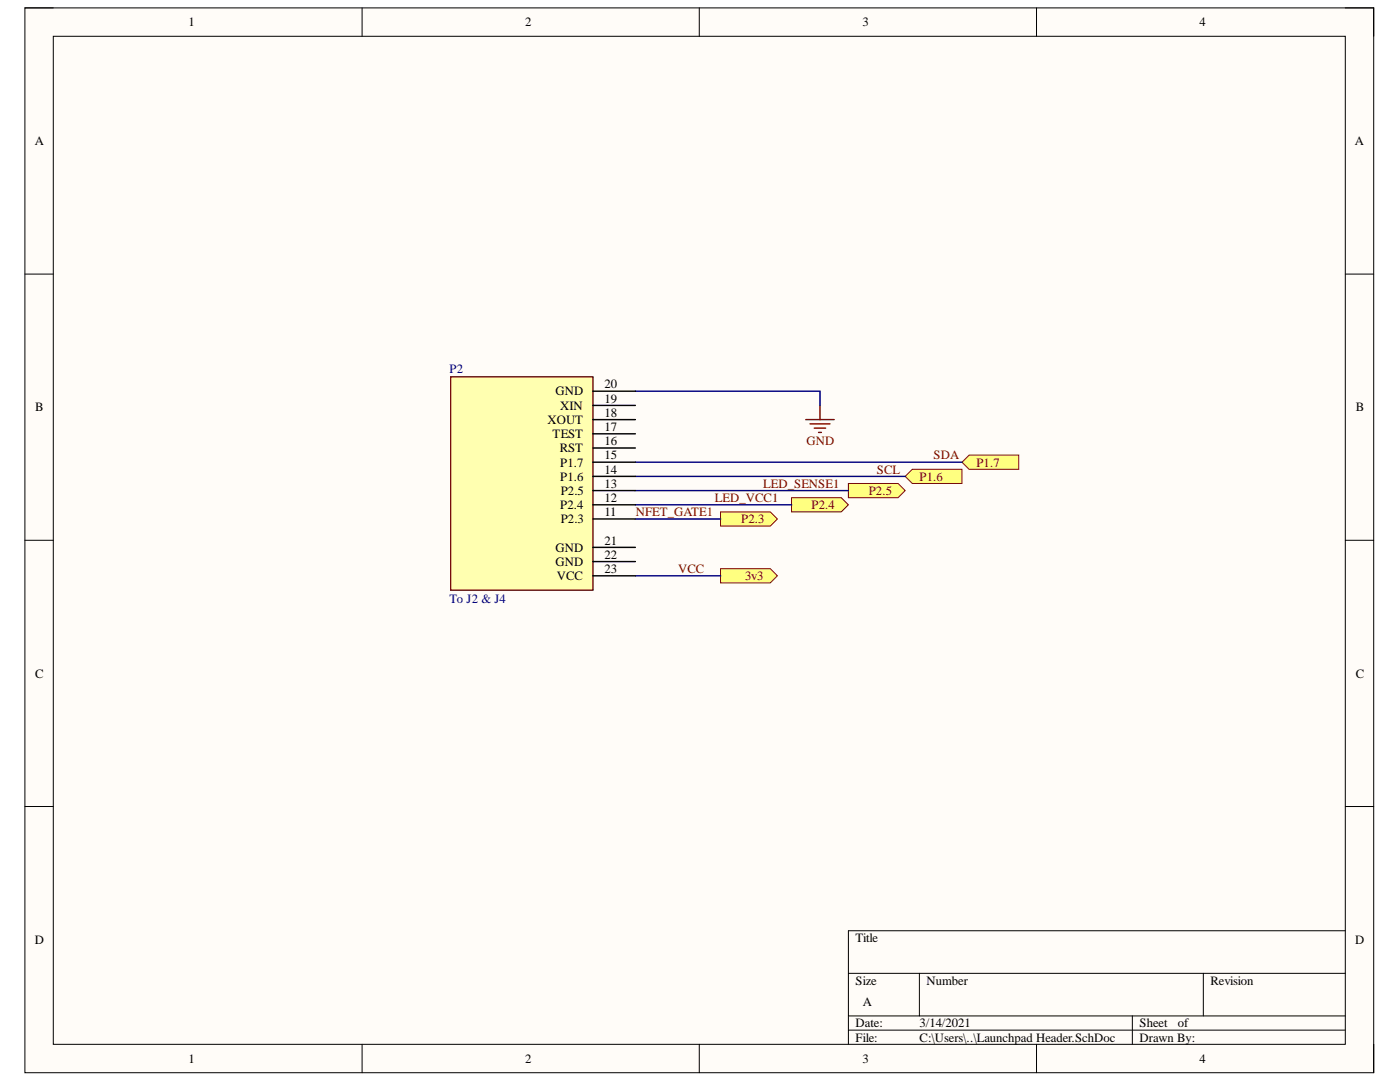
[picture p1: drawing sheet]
<svg xmlns="http://www.w3.org/2000/svg" width="279mm" height="216mm" viewBox="0 0 279 216" stroke-linecap="round" stroke-linejoin="round" font-family="sans-serif">
<defs><g id="words">
<g font-size="2.5">
<text x="37.6" y="5.2">1</text>
<text x="104.8" y="5.2">2</text>
<text x="172.1" y="5.2">3</text>
<text x="239.4" y="5.2">4</text>
<text x="6.9" y="29">A</text>
<text x="270.4" y="29">A</text>
<text x="120.6" y="77.4">20</text>
<text x="7" y="82.1">B</text>
<text x="110.9" y="78.9">GND</text>
<text x="111.8" y="81.8">XIN</text>
<text x="120.6" y="83.1">18</text>
<text x="120.6" y="80.3">19</text>
<text x="270.6" y="82.1">B</text>
<text x="109.3" y="84.6">XOUT</text>
<text x="110.3" y="87.4">TEST</text>
<text x="120.6" y="88.8">16</text>
<text x="120.6" y="86">17</text>
<text x="111.7" y="90.2">RST</text>
<text x="111.8" y="95.9">P1.6</text>
<text x="111.8" y="93.1">P1.7</text>
<text x="120.6" y="94.5">14</text>
<text x="120.6" y="91.7">15</text>
<text x="111.8" y="101.5">P2.4</text>
<text x="111.9" y="98.8">P2.5</text>
<text x="120.6" y="100.2">12</text>
<text x="120.6" y="97.3">13</text>
<text x="111.9" y="104.4">P2.3</text>
<text x="120.6" y="103">11</text>
<text x="110.9" y="110.1">GND</text>
<text x="110.9" y="112.9">GND</text>
<text x="120.6" y="108.7">21</text>
<text x="120.6" y="111.5">22</text>
<text x="111.1" y="115.8">VCC</text>
<text x="120.6" y="114.3">23</text>
<text x="7" y="135.2">C</text>
<text x="270.6" y="135.2">C</text>
<text x="6.9" y="188.3">D</text>
<text x="170.8" y="188">Title</text>
<text x="270.5" y="188.3">D</text>
<text x="170.8" y="196.5">Size</text>
<text x="184.9" y="196.5">Number</text>
<text x="241.6" y="196.5">Revision</text>
<text x="172.2" y="200.7">A</text>
<text x="170.8" y="205">Date:</text>
<text x="170.8" y="207.8">File:</text>
<text x="183.5" y="205">3/14/2021</text>
<text x="183.5" y="207.8">C:\Users\..\Launchpad Header.SchDoc</text>
<text x="227.4" y="205">Sheet</text>
<text x="227.4" y="207.8">Drawn By:</text>
<text x="235" y="205">of</text>
<text x="37.6" y="212.1">1</text>
<text x="104.8" y="212.1">2</text>
<text x="172.1" y="212.1">3</text>
<text x="239.4" y="212.1">4</text>
</g>
<g font-size="2.5" fill="#000080">
<text x="89.7" y="74.4">P2</text>
<text x="89.7" y="120.2">To J2 &amp; J4</text>
</g>
<g font-size="2.5" fill="#800000">
<text x="161" y="88.8">GND</text>
<text x="175" y="94.5">SCL</text>
<text x="183.5" y="95.9">P1.6</text>
<text x="186.3" y="91.7">SDA</text>
<text x="194.9" y="93.1">P1.7</text>
<text x="142.7" y="100.2">LED_VCC1</text>
<text x="152.3" y="97.3">LED_SENSE1</text>
<text x="162" y="101.5">P2.4</text>
<text x="173.4" y="98.8">P2.5</text>
<text x="126.9" y="103">NFET_GATE1</text>
<text x="147.9" y="104.4">P2.3</text>
<text x="135.3" y="114.3">VCC</text>
<text x="148.7" y="115.8">3v3</text>
</g>
</g></defs>
<path d="M5 1.6h269.2v212.4h-269.2z" fill-rule="evenodd" fill="#fffcf8"/>
<path d="M5 1.6h269.2v212.4h-269.2z" fill="none" stroke="#000" stroke-width=".2"/>
<path d="M10.6 7.2h257.9v201.2h-257.9z" fill-rule="evenodd" fill="#fffcf8"/>
<g fill="none" stroke="#000" stroke-width=".2">
<path d="M5 1.6h5.6M10.6 7.2h257.9v201.2h-257.9zM72.3 1.6v5.6M139.6 1.6v5.6M206.9 1.6v5.6M268.5 1.6h5.7v5.6M5 54.7h5.6M268.5 54.7h5.7M5 107.8h5.6M268.5 107.8h5.7M5 160.9h5.6M268.5 160.9h5.7"/>
<path d="M169.3 194.2h99.2M183.5 194.2v8.5M240.2 194.2v8.5M268.5 185.7h-99.2v22.7M72.3 208.4v5.6M139.6 208.4v5.6M169.3 202.7h99.2M169.3 205.6h99.2M206.9 208.4v5.6M226 202.7v5.7M274.2 208.4v5.6"/>
</g>
<path d="M160.8 83.7h5.7M161.7 84.6h3.9M162.5 85.4h2.3M163.4 86.3h.5M163.6 80.9v2.8" fill="none" stroke="#800000" stroke-width=".29"/>
<path d="M143.8 102.1h9.9l1.4 1.5-1.4 1.4h-9.9z" fill-rule="evenodd" fill="#ffff80"/>
<path d="M143.8 102.1h9.9l1.4 1.5-1.4 1.4h-9.9z" fill="none" stroke="#800000" stroke-width=".2"/>
<path d="M158 99.3h9.9l1.4 1.4-1.4 1.4h-9.9z" fill-rule="evenodd" fill="#ffff80"/>
<path d="M158 99.3h9.9l1.4 1.4-1.4 1.4h-9.9z" fill="none" stroke="#800000" stroke-width=".2"/>
<path d="M169.3 96.5h9.9l1.4 1.4-1.4 1.4h-9.9z" fill-rule="evenodd" fill="#ffff80"/>
<path d="M169.3 96.5h9.9l1.4 1.4-1.4 1.4h-9.9z" fill="none" stroke="#800000" stroke-width=".2"/>
<path d="M180.6 95.1l1.5-1.5h9.9v2.9h-9.9z" fill-rule="evenodd" fill="#ffff80"/>
<path d="M180.6 95.1l1.5-1.5h9.9v2.9h-9.9z" fill="none" stroke="#800000" stroke-width=".2"/>
<path d="M192 92.2l1.4-1.4h9.9v2.8h-9.9z" fill-rule="evenodd" fill="#ffff80"/>
<path d="M192 92.2l1.4-1.4h9.9v2.8h-9.9z" fill="none" stroke="#800000" stroke-width=".2"/>
<path d="M143.8 113.5h9.9l1.4 1.4-1.4 1.4h-9.9z" fill-rule="evenodd" fill="#ffff80"/>
<path d="M143.8 113.5h9.9l1.4 1.4-1.4 1.4h-9.9z" fill="none" stroke="#800000" stroke-width=".2"/>
<path d="M126.8 78.1h36.8v2.8M126.8 97.9h42.5M126.8 95.1h53.8M126.8 92.2h65.2M126.8 114.9h17M126.8 103.6h17M126.8 100.7h31.2" fill="none" stroke="#000080" stroke-width=".29"/>
<path d="M90 75.2h28.3v42.5h-28.3z" fill="none" stroke="#000" stroke-width=".29"/>
<path d="M90 75.2h28.3v42.5h-28.3z" fill-rule="evenodd" fill="#ffffb0"/>
<path d="M90 75.2h28.3v42.5h-28.3z" fill="none" stroke="#800000" stroke-width=".2"/>
<g fill="none" stroke="#000" stroke-width=".29">
<path d="M118.3 78.1h8.5M118.3 97.9h8.5M118.3 95.1h8.5M118.3 92.2h8.5M118.3 89.4h8.5M118.3 86.6h8.5M118.3 83.7h8.5M118.3 80.9h8.5M118.3 103.6h8.5M118.3 100.7h8.5M118.3 109.2h8.5M118.3 112.1h8.5"/>
<path d="M118.3 114.9h8.5"/>
</g>
<use href="#words"/>
</svg>
